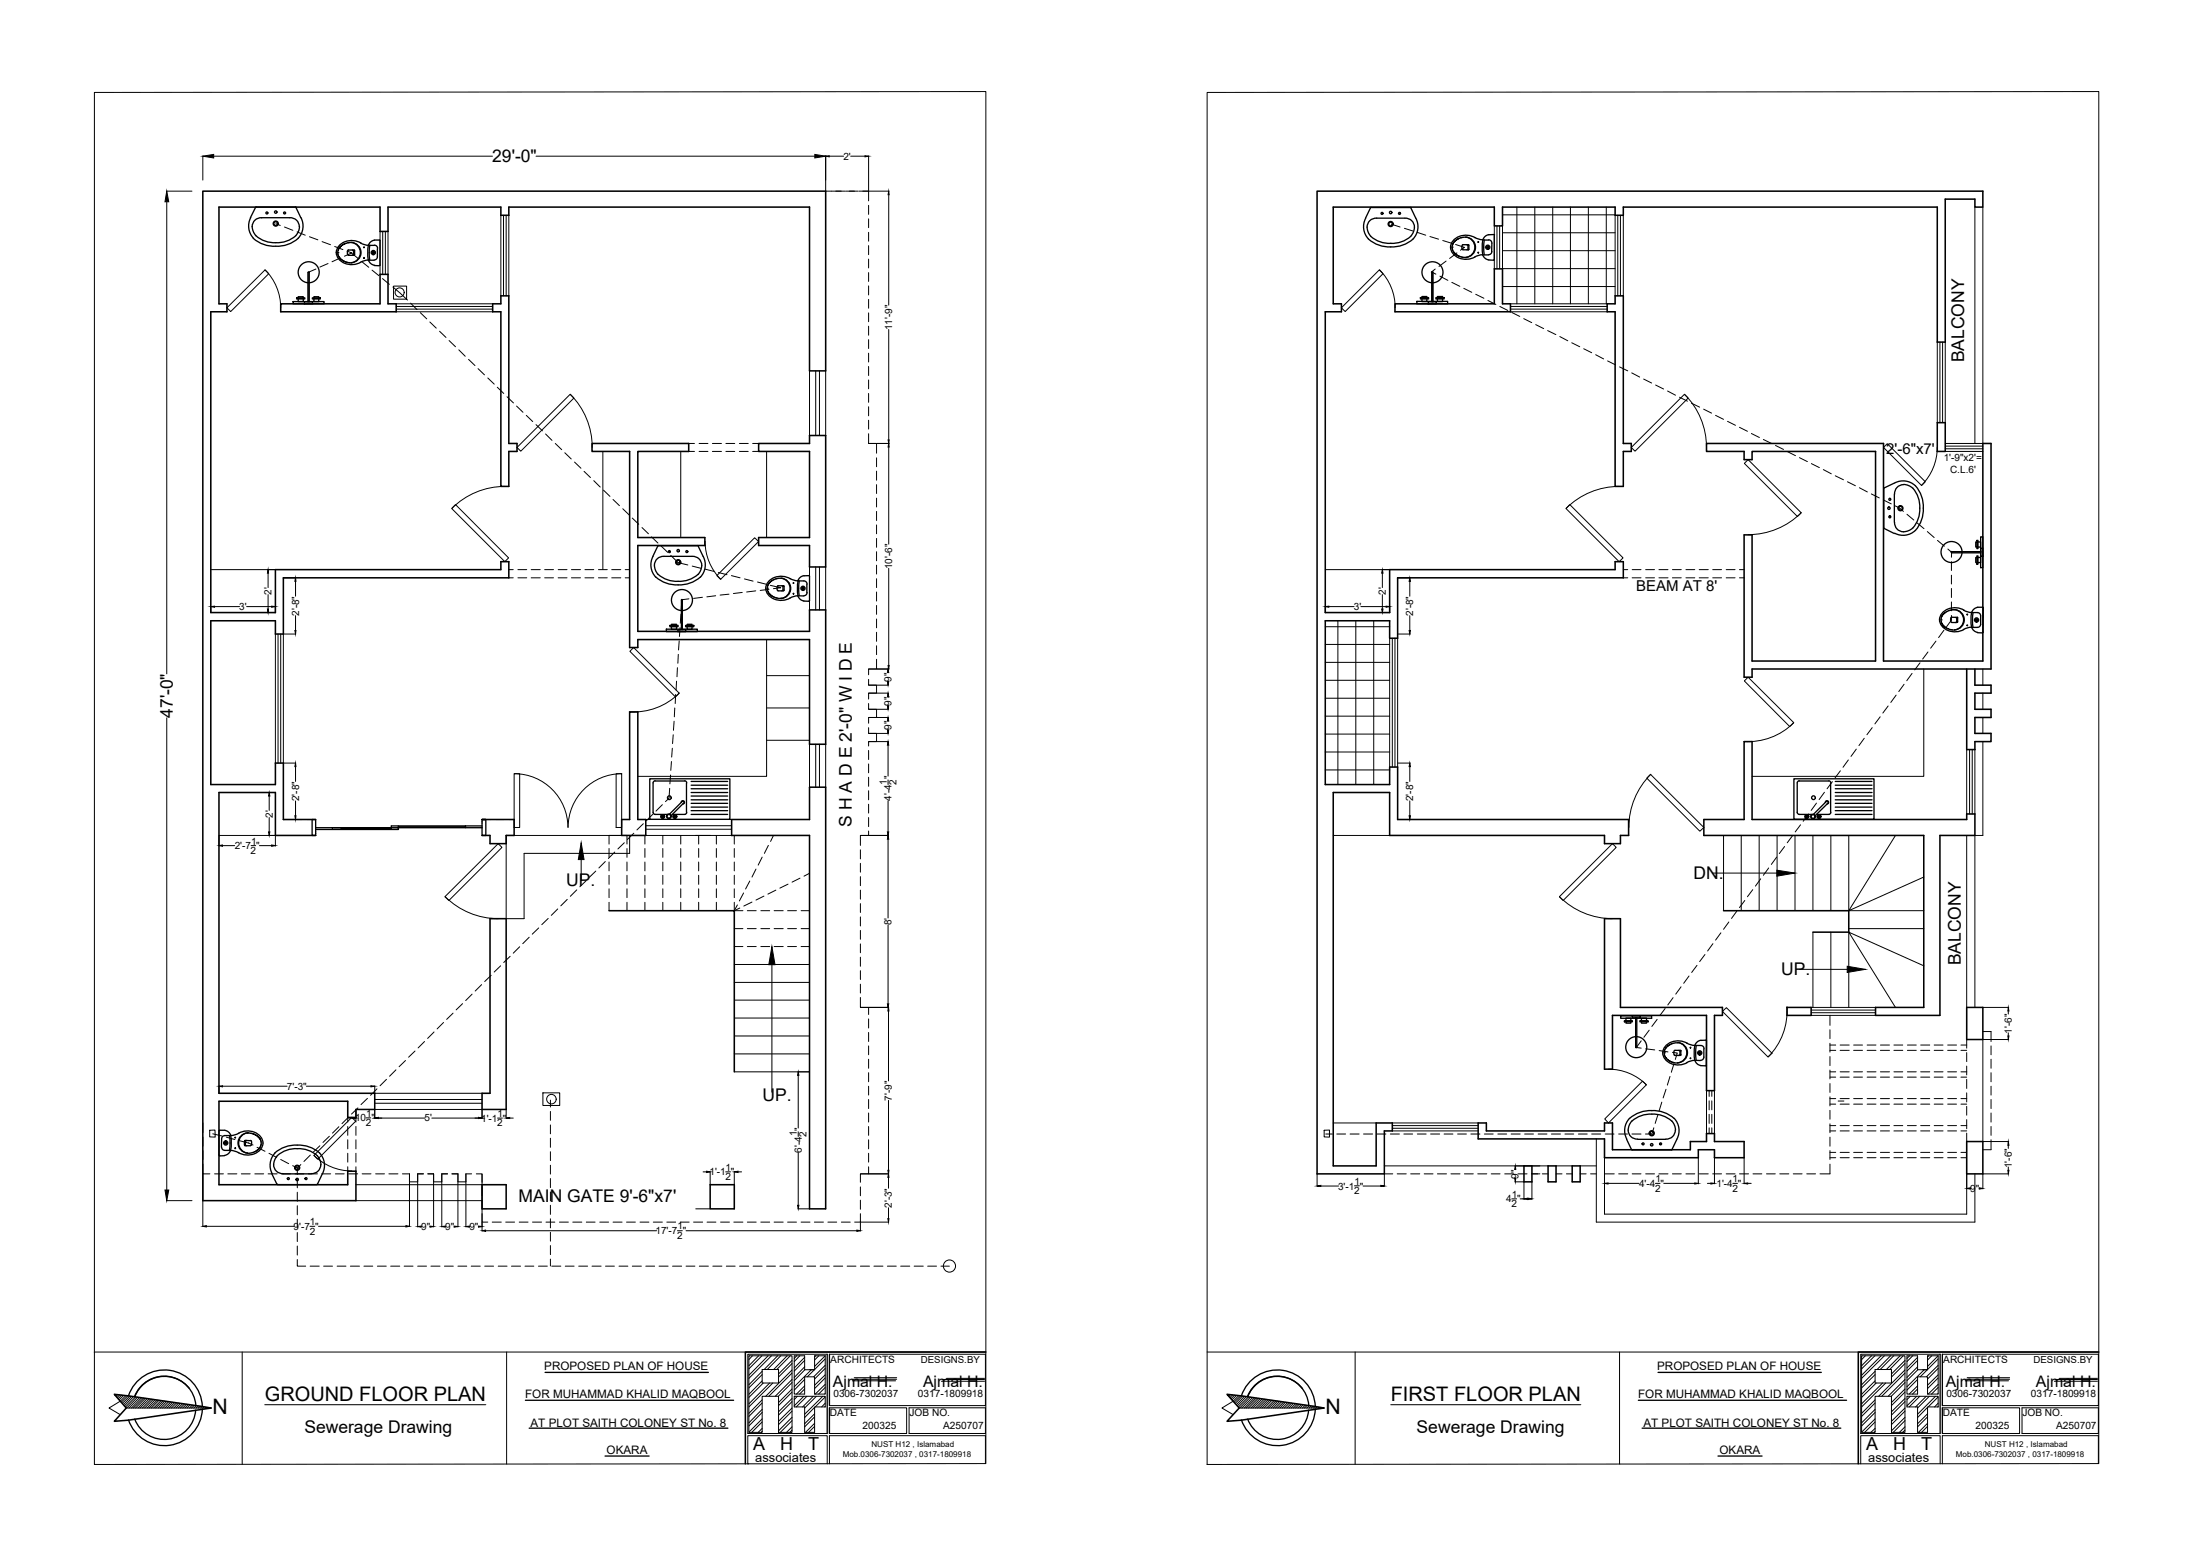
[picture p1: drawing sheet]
<svg xmlns="http://www.w3.org/2000/svg" width="420mm" height="297mm" viewBox="0 0 420 297" stroke-linecap="round" stroke-linejoin="round" font-family="sans-serif">
<defs><g id="words">
<g font-size="4.1">
<text x="40.7" y="270.5">N</text>
<text x="253.6" y="270.5">N</text>
</g>
<g font-size="3.8">
<text x="50.7" y="267.9">GROUND FLOOR PLAN</text>
<text x="266.1" y="267.9">FIRST FLOOR PLAN</text>
</g>
<g font-size="3.4">
<text x="144.1" y="277.3">A</text>
<text x="149.3" y="277.3">H</text>
<text x="154.6" y="277.3">T</text>
<text x="357.1" y="277.3">A</text>
<text x="362.2" y="277.3">H</text>
<text x="367.6" y="277.3">T</text>
</g>
<g font-size="3.3">
<text x="94.2" y="31.1">29'-0&quot;</text>
<text x="375.8" y="69.3" transform="rotate(-90 375.8 69.3)">BALCONY</text>
<text x="33.1" y="137.3" transform="rotate(-90 33.1 137.3)">47'-0&quot;</text>
<text x="163" y="158.1" transform="rotate(-90 163 158.1)">S H A D E 2'-0&quot; W I D E</text>
<text x="108.3" y="169.5">UP.</text>
<text x="324" y="168.1">DN.</text>
<text x="375.1" y="184.6" transform="rotate(-90 375.1 184.6)">BALCONY</text>
<text x="340.8" y="186.5">UP.</text>
<text x="145.9" y="210.6">UP.</text>
<text x="99.2" y="229.8">MAIN GATE 9'-6&quot;x7'</text>
<text x="58.2" y="274.1">Sewerage Drawing</text>
<text x="271" y="274.1">Sewerage Drawing</text>
</g>
<g font-size="3">
<text x="159.4" y="265.2">Ajmal H.</text>
<text x="176.6" y="265.2">Ajmal H.</text>
<text x="372.3" y="265.2">Ajmal H.</text>
<text x="389.5" y="265.2">Ajmal H.</text>
</g>
<g font-size="2.9">
<text x="360.9" y="86.8">2'-6&quot;x7'</text>
<text x="313" y="113.1">BEAM AT 8'</text>
</g>
<g font-size="2.5">
<text x="144.5" y="279.6">associates</text>
<text x="357.4" y="279.6">associates</text>
</g>
<g font-size="2.2">
<text x="104.1" y="262">PROPOSED PLAN OF HOUSE</text>
<text x="317.1" y="262">PROPOSED PLAN OF HOUSE</text>
<text x="100.5" y="267.4">FOR MUHAMMAD KHALID MAQBOOL</text>
<text x="313.4" y="267.4">FOR MUHAMMAD KHALID MAQBOOL</text>
<text x="101.5" y="272.9">AT PLOT SAITH COLONEY ST No. 8</text>
<text x="314.4" y="272.9">AT PLOT SAITH COLONEY ST No. 8</text>
<text x="116.1" y="278.1">OKARA</text>
<text x="329" y="278.1">OKARA</text>
</g>
<g font-size="1.9">
<text x="161.4" y="30.6">2'</text>
<text x="170.7" y="63.2" transform="rotate(-90 170.7 63.2)">11'-9&quot;</text>
<text x="371.9" y="88.2">1'-9&quot;x2'=</text>
<text x="373.1" y="90.5">C.L.6'</text>
<text x="52" y="113.8" transform="rotate(-90 52 113.8)">2'</text>
<text x="170.7" y="108.9" transform="rotate(-90 170.7 108.9)">10'-6&quot;</text>
<text x="265.2" y="113.8" transform="rotate(-90 265.2 113.8)">2'</text>
<text x="45.8" y="116.7">3'</text>
<text x="57.2" y="117.8" transform="rotate(-90 57.2 117.8)">2'-8&quot;</text>
<text x="259" y="116.7">3'</text>
<text x="270.4" y="117.8" transform="rotate(-90 270.4 117.8)">2'-8&quot;</text>
<text x="170.6" y="130.4" transform="rotate(-90 170.6 130.4)">9&quot;</text>
<text x="170.6" y="135" transform="rotate(-90 170.6 135)">9&quot;</text>
<text x="170.6" y="139.6" transform="rotate(-90 170.6 139.6)">9&quot;</text>
<text x="57.2" y="153.2" transform="rotate(-90 57.2 153.2)">2'-8&quot;</text>
<text x="169.7" y="150.1" transform="rotate(-90 169.7 150.1)">1</text>
<text x="170.6" y="153.2" transform="rotate(-90 170.6 153.2)">4'-4 &quot;</text>
<text x="171.5" y="150.1" transform="rotate(-90 171.5 150.1)">2</text>
<text x="270.4" y="153.2" transform="rotate(-90 270.4 153.2)">2'-8&quot;</text>
<text x="48" y="161.5">1</text>
<text x="52.2" y="156.4" transform="rotate(-90 52.2 156.4)">2'</text>
<text x="44.9" y="162.4">2'-7 &quot;</text>
<text x="47.9" y="163.4">2</text>
<text x="170.6" y="176.9" transform="rotate(-90 170.6 176.9)">8'</text>
<text x="384.9" y="197.7" transform="rotate(-90 384.9 197.7)">1'-6&quot;</text>
<text x="54.9" y="208.4">7'-3&quot;</text>
<text x="67.9" y="214.5">10 &quot;</text>
<text x="70" y="215.4">2</text>
<text x="70" y="213.6">1</text>
<text x="81.2" y="214.5">5'</text>
<text x="92.1" y="214.5">1'-1 &quot;</text>
<text x="95.2" y="215.4">2</text>
<text x="95.2" y="213.6">1</text>
<text x="170.6" y="210.5" transform="rotate(-90 170.6 210.5)">7'-9&quot;</text>
<text x="152.5" y="217.4" transform="rotate(-90 152.5 217.4)">1</text>
<text x="153.4" y="220.5" transform="rotate(-90 153.4 220.5)">6'-4 &quot;</text>
<text x="154.3" y="217.4" transform="rotate(-90 154.3 217.4)">2</text>
<text x="135.7" y="224.8">1'-1 &quot;</text>
<text x="138.8" y="225.7">2</text>
<text x="138.8" y="223.9">1</text>
<text x="256" y="227.5">3'-1 &quot;</text>
<text x="259.2" y="226.6">1</text>
<text x="290.6" y="225.4" transform="rotate(-90 290.6 225.4)">9&quot;</text>
<text x="313.6" y="227.1">4'-4 &quot;</text>
<text x="316.7" y="228">2</text>
<text x="316.7" y="226.1">1</text>
<text x="328.4" y="227.1">1'-4 &quot;</text>
<text x="331.5" y="228">2</text>
<text x="331.5" y="226.1">1</text>
<text x="377" y="228">9&quot;</text>
<text x="384.9" y="223.4" transform="rotate(-90 384.9 223.4)">1'-6&quot;</text>
<text x="170.6" y="231" transform="rotate(-90 170.6 231)">2'-3&quot;</text>
<text x="259.1" y="228.4">2</text>
<text x="288.2" y="230">4 &quot;</text>
<text x="289.2" y="230.9">2</text>
<text x="289.2" y="229.1">1</text>
<text x="56.2" y="235.2">9'-7 &quot;</text>
<text x="59.3" y="236.2">2</text>
<text x="59.3" y="234.3">1</text>
<text x="80.6" y="235.3">9&quot;</text>
<text x="85.2" y="235.3">9&quot;</text>
<text x="89.8" y="235.3">9&quot;</text>
<text x="125.4" y="236.1">17'-7 &quot;</text>
<text x="129.6" y="237">2</text>
<text x="129.6" y="235.1">1</text>
<text x="158.9" y="260.8">ARCHITECTS</text>
<text x="371.8" y="260.8">ARCHITECTS</text>
<text x="159.5" y="267.1">0306-7302037</text>
<text x="175.6" y="267.1">0317-1809918</text>
<text x="372.4" y="267.1">0306-7302037</text>
<text x="388.6" y="267.1">0317-1809918</text>
<text x="158.8" y="270.9">DATE</text>
<text x="165" y="273.3">200325</text>
<text x="174" y="270.9">JOB NO.</text>
<text x="180.5" y="273.4">A250707</text>
<text x="371.7" y="270.9">DATE</text>
<text x="378" y="273.3">200325</text>
<text x="387" y="270.9">JOB NO.</text>
<text x="393.4" y="273.4">A250707</text>
</g>
<g font-size="1.8">
<text x="176.2" y="260.7">DESIGNS.BY</text>
<text x="389.1" y="260.7">DESIGNS.BY</text>
</g>
<g font-size="1.5">
<text x="161.2" y="278.7">Mob.0306-7302037 , 0317-1809918</text>
<text x="166.7" y="276.8">NUST H12 , Islamabad</text>
<text x="374.2" y="278.7">Mob.0306-7302037 , 0317-1809918</text>
<text x="379.8" y="276.8">NUST H12 , Islamabad</text>
</g>
</g></defs>
<!-- layer: 0 -->
<g fill="none" stroke="#000" stroke-width=".19">
<path d="M18.1 17.7l170.5-.2v262.4l-170.5 .2zM231 17.7l170.6-.2v262.4l-170.6 .2zM31.9 36.6h4.8M31.9 38.6v90.3M38.8 29.8v4.6M40.9 29.9h53.3M102.6 29.9h53.3M158 29.8v6.7M158 36.6h3.7M158.7 29.9h2.7M161.8 36.6h2.4M162.8 29.9h2.7"/>
<path d="M164.4 36.6h1.8v1.8M165.1 36.6h5M166.2 29.8v6.7M166.2 39.3v1.7M170 37.2v21.2M290.2 39.6v18.5M293.7 39.6v18.5M297.1 39.6v18.5M300.5 39.6v18.5M303.9 39.6v18.5M307.3 39.6v18.5M377.9 39.6v45.2"/>
<path d="M379.4 39.6v45.2h-7.2M43.4 58.9l7.3-7.3 .7 .8-7.3 7.2zM50.7 51.6a10.3 10.3 0 0 1 3 7.3M72.7 44.3v8.2M73.2 44.3v8.2M73.7 44.3v8.2M74.2 44.3v8.2M75.8 59.6h18.5M75.8 58.1h18.5M75.8 59.1h18.5M75.8 58.6h18.5M95.8 41.2v15.4"/>
<path d="M96.3 41.2v15.4M96.8 41.2v15.4M97.4 41.2v15.4M166.2 41.9v1.6M166.2 44.4v1.7M166.2 47v1.7M166.2 49.6v1.7M166.2 52.1v1.7M166.2 54.7v1.7M166.2 57.3v1.7M166.2 59.8v1.7M263.9 51.6l.7 .8-7.2 7.2-.7-.7z"/>
<path d="M263.9 51.6a10.3 10.3 0 0 1 3 7.3M285.9 43.2v8.2M286.4 43.2v8.2M286.9 43.2v8.2M287.5 41.1h21.5M287.5 44.5h21.5M287.5 47.9h21.5M287.5 51.4h21.5M287.5 54.8h21.5M287.5 43.2v8.2M289 59.6h18.5M289 58.1h18.5"/>
<path d="M289 59.1h18.5M289 58.6h18.5M309 41.2v15.4M309.5 41.2v15.4M310 41.2v15.4M310.6 41.2v15.4M109.1 75.4l.7 .7-10.2 10.2-.7-.7zM109.1 75.4a14.4 14.4 0 0 1 4.2 10.2M154.9 70.9v12.4M156.1 70.9v12.4M156.8 70.9v12.4M158 70.9v12.4"/>
<path d="M166.2 62.4v1.7M166.2 65v1.7M166.2 67.5v1.7M166.2 70.1v1.7M166.2 72.7v1.7M166.2 75.3v1.6M166.2 77.8v1.7M170 63v21.1M322.3 75.4l.7 .7-10.2 10.2-.7-.7zM322.3 75.4a14.4 14.4 0 0 1 4.2 10.2M370.7 65.4v15.4M371.2 65.4v15.4"/>
<path d="M371.7 65.4v15.4M372.2 65.4v15.4M87.2 96.5l10.1 10.2-.7 .7-10.2-10.1zM96.6 93a14.4 14.4 0 0 0-10.2 4.2M115.3 86.3v22.7M130.2 86.3v16.5M131.8 84.8h1.1M131.8 86.3h1.1M133.8 84.8h1.7M133.8 86.3h1.7M136.3 84.8h1.7M136.3 86.3h1.7"/>
<path d="M138.9 84.8h1.7M138.9 86.3h1.7M141.5 84.8h1.7M141.5 86.3h1.7M144 84.8h1.1M144 86.3h1.1M146.7 86.3v16.5M166.2 83v1.8h1.5v1.9M166.2 84.8h3.9M166.2 80.4v1.7M167.7 87.6v1.7M167.7 90.1v1.7"/>
<path d="M167.7 92.7v1.7M167.7 95.3v1.7M167.7 97.8v1.8M170 85.5v18.6M300.3 96.5l10.2 10.2-.7 .7-10.2-10.1zM309.8 93a14.4 14.4 0 0 0-10.2 4.2M333.7 88.6l.8-.7 10.1 10.2-.7 .7zM344.6 98.1a14.4 14.4 0 0 1-10.1 4.2M360.4 85.6l.7-.7 7.3 7.2-.7 .8zM370.7 85.6a10.3 10.3 0 0 1-3.1 7.2M372.2 86.3h7.2M372.2 85.3h7.2"/>
<path d="M372.2 85.8h7.2M40.3 109h12.4M40.3 116v1.2M41 116h4.8M47.2 116h4.8M51.2 117.2h1.4M51.3 109.6v2.8M51.3 113.7v2.8M52.7 116v1.2M54.3 110.5h2.3M56.5 111.2v2.8M56.5 117.8v2.8"/>
<path d="M97.4 109h.8M97.4 110.5h.8M99.1 109h1.7M99.1 110.5h1.7M101.6 109h1.8M101.6 110.5h1.8M104.2 109h1.7M104.2 110.5h1.7M106.8 109h1.7M106.8 110.5h1.7M109.3 109h1.8M109.3 110.5h1.8"/>
<path d="M111.9 109h1.7M111.9 110.5h1.7M114.5 109h1.7M114.5 110.5h1.7M117 109h1.8M117 110.5h1.8M119.6 109h.9M119.6 110.5h.9M134.9 103.6a10.3 10.3 0 0 0 3 7.2M137.1 110.1l7.3-7.2 .7 .7-7.2 7.2zM154.9 108.4v8.3M156.1 108.4v8.3"/>
<path d="M156.8 108.4v8.3M158 108.4v8.3M167.7 100.4v1.7M167.7 103v1.7M167.7 105.5v1.8M167.7 108.1v1.7M167.7 110.7v1.7M167.7 113.2v1.8M167.7 115.8v1.7M167.7 118.4v1.7M170 108.7v18.6M253.6 109h12.3"/>
<path d="M253.6 119.9h12.3M253.6 116v1.2M254.2 116h4.9M256 118.7v31.4M259.4 118.7v31.4M260.4 116h4.8M262.8 118.7v31.4M264.5 109.6v2.8M264.5 113.7v2.8M265.9 116v1.2h-1.5M267.4 110.5h2.4M269.7 111.2v2.8"/>
<path d="M269.7 117.8v2.8M310.6 109h.8M310.6 110.5h.8M312.3 109h1.7M312.3 110.5h1.7M314.9 109h1.7M314.9 110.5h1.7M317.4 109h1.7M317.4 110.5h1.7M320 109h1.7M320 110.5h1.7M322.6 109h1.7"/>
<path d="M322.6 110.5h1.7M325.1 109h1.7M325.1 110.5h1.7M327.7 109h1.7M327.7 110.5h1.7M330.3 109h1.7M330.3 110.5h1.7M332.8 109h.9M332.8 110.5h.9M31.9 137.3v90.3M52.7 121.3v24.7M53.2 121.3v24.7"/>
<path d="M53.7 121.3v24.7M54.2 121.3v24.7M54.3 121.3h2.3M121.2 123.9l8.7 8.7-.7 .7-8.7-8.7zM130 132.6a12.3 12.3 0 0 1-9.6 3.5M146.7 122.3v26.2h-24.7M146.7 135.4h8.2M146.7 129.2h8.2M166.2 129.9v1.1h1.5v1.6h-1.5v1.1M166.2 134.6v1.1h1.5v1.5h-1.5v1.1M166.2 139.2v1.1h1.5v1.5h-1.5v.9M166.2 128h3.9"/>
<path d="M166.2 131h3.8M166.2 132.6h3.8M166.2 135.7h3.8M166.2 137.2h3.8M167.7 126.1v1.9h-1.5v1.1M167.7 120.9v1.8M167.7 123.5v1.7M169.9 133.3h.1M169.9 128.6v.1M169.9 130.3v.1M169.9 134.9v.1M169.9 137.9v.1"/>
<path d="M169.9 139.6h.1M253.6 123.3h12.3M253.6 126.7h12.3M253.6 130.1h12.3M253.6 133.5h12.3M253.6 137h12.3M265.9 122.1v24.6M266.4 122.1v24.6M266.9 122.1v24.6M267.4 122.1v24.6M267.4 121.3h2.4M333.7 130.2l.8-.7 8.7 8.7-.8 .8z"/>
<path d="M343.2 138.2a12.3 12.3 0 0 1-9.6 3.6M368.1 128v20.5h-32.9M379.4 128v3M379.4 132.6v3.1M379.4 137.2v3.1M41.9 159.8h10.8M41.9 159.8v2M51.5 151.6h1.1M51.5 152.3v2.7M51.5 156.4v2.7M52.7 159.8v2M54.3 146h2.3"/>
<path d="M54.9 156.7h-.7h3.6M56.5 146.6v2.9M56.5 153.2v2.8M58.7 156.7h1.7M92.2 159.8h.1M92.9 156.7h1.1M94.8 156.7h1.7M97.4 156.7h1M98.4 148h1v10.3h-1zM98.4 148a10.3 10.3 0 0 1 10.3 10.2 10.3 10.3 0 0 1 10.3-10.2M116.5 159.8v1.6M117.9 148h1v10.3h-1z"/>
<path d="M120.5 159.8v3.4h-20.2v12.5h-3.5v-15.9h23.2v1.6M123.4 159.8v1.6M123.6 159.8h16.4M123.6 156.7h16.4M123.6 158.6h16.4M123.6 157.9h16.4M126.8 159.8v1.6M130.2 159.8v1.6M133.7 159.8v1.6M137.1 159.8v1.6M140.5 159.8v1.6M146.7 141.6h8.2"/>
<path d="M148 159.8l-.6 1.1M154.9 142.4v8.2M156.1 142.4v8.2M156.8 142.4v8.2M158 142.4v8.2M164.7 159.8h5.3M166.2 158.9v.9h-1.6v1.9M166.2 143.5v1.8M166.2 146.1v1.7M166.2 148.7v1.7M166.2 151.2v1.8M166.2 153.8v1.7"/>
<path d="M166.2 156.4v1.7M166.2 140.3h3.8M166.2 141.8h3.8M169.9 142.5v5.9M169.9 149.2v.9M169.9 153.2v5.9M253.6 140.4h12.3M253.6 143.8h12.3M253.6 147.3h12.3M255.1 159.8h10.8M267.4 156.7h2.4M267.4 146h2.4"/>
<path d="M269.7 146.6v2.9M269.7 153.2v2.8M315.1 148.8l.7-.7 10.2 10.2-.8 .7zM315.9 148.1a14.4 14.4 0 0 0-4.3 10.1M329.8 159.8v14.4M333.1 159.8v14.4M336.6 159.8v14.4M340 159.8v14.4M343.4 159.8v14.4M346.9 159.8v14.4M350.3 159.8v14.4M353.7 159.8v14.4h14.4"/>
<path d="M362.7 159.8l-9 14.4 14.4-6.4M376.3 143.4v12.3M376.3 159.8v32.9M376.8 143.4v12.3M377.3 143.4v12.3M377.9 143.4v12.3M379.4 141.8v18h-1.5v32.9M42.6 161.7h2.3M48 161.7h.9M49.6 161.7h2.4M85.1 171.5l10.2-10.1 .7 .7-10.1 10.1zM85.2 171.5a14.4 14.4 0 0 0 10.1 4.2"/>
<path d="M111.2 164.4v4M116.5 162.3v1.7M116.5 164.9v1.7M116.5 167.4v1.7M116.5 170v1.7M116.5 172.6v1.6M120 162.3v1.7M120 164.9v1.7M120 167.4v1.7M120 170v1.7M120 172.6v1.6M123.4 162.3v1.7"/>
<path d="M123.4 164.9v1.7M123.4 167.4v1.7M123.4 170v1.7M123.4 172.6v1.6M126.8 162.3v1.7M126.8 164.9v1.7M126.8 167.4v1.7M126.8 170v1.7M126.8 172.6v1.6M130.2 162.3v1.7M130.2 164.9v1.7M130.2 167.4v1.7"/>
<path d="M130.2 170v1.7M130.2 172.6v1.6M133.7 162.3v1.7M133.7 164.9v1.7M133.7 167.4v1.7M133.7 170v1.7M133.7 172.6v1.6M137.1 162.3v1.7M137.1 164.9v1.7M137.1 167.4v1.7M137.1 170v1.7M137.1 172.6v1.6"/>
<path d="M140.5 162.3v1.7M140.5 164.9v1.7M140.5 167.4v1.7M140.5 170v1.7M140.5 172.6v1.6M140.5 174.2h1.6M140.5 177.6h1.6M141.1 173.1l-.6 1.1M141.5 173.7l-1 .5M142.3 170.8l-.8 1.5M143 174.2h1.7M143 177.6h1.7"/>
<path d="M143.5 168.5l-.9 1.5M143.9 172.5l-1.6 .8M144.6 166.2l-.7 1.6M145.6 174.2h1.7M145.6 177.6h1.7M145.8 163.9l-.7 1.6M146.2 171.4l-1.6 .8M147 161.7l-.8 1.5M148.1 174.2h1.7M148.1 177.6h1.7M148.4 170.3l-1.5 .7M150.7 174.2h1.7"/>
<path d="M150.7 177.6h1.7M150.8 169.1l-1.6 .8M153.1 168l-1.6 .7M153.3 174.2h1.6M153.3 177.6h1.6M154.9 167l-1.1 .6M164.6 162.5v1.8M164.6 165.1v1.7M164.6 167.7v1.7M164.6 170.3v1.7M164.6 172.8v1.7M164.6 175.4v1.7"/>
<path d="M164.6 178v1.6M169.9 160.5v15.1M169.9 176.9v15.1M298.4 171.5a14.4 14.4 0 0 0 10.1 4.2M308.5 161.4l.7 .7-10.1 10.1-.7-.7zM327.6 167h13.4M346.9 178.3v14.4M350.3 178.3v14.4M353.7 177.6h14.4M353.7 178.3v14.4M140.5 181h1.6M140.5 184.5h14.4"/>
<path d="M140.5 187.9h14.4M140.5 191.3h14.4M140.5 194.7h14.4M140.5 198.1h14.4M143 181h1.7M145.6 181h1.7M147.7 183.4v25.5M148.1 181h1.7M150.7 181h1.7M153.3 181h1.6M164.6 190.8v1.9h1.6v1.3M164.6 180.5v1.7"/>
<path d="M164.6 183.1v1.7M164.6 185.7v1.7M164.6 188.2v1.7M164.7 192.7h5.3M166.2 194.9v1.7M166.2 197.5v1.7M170 193.4v13.3M329.6 193.4l.7-.7 8.7 8.8-.7 .7zM341.9 192.6a12.3 12.3 0 0 1-3.6 9.6M344.3 185.4h10.2M346.5 194.2h12.3M346.5 193.7h12.3"/>
<path d="M346.5 192.7h12.3M346.5 193.2h12.3M350.1 194.2v1.9M350.1 197v1.7M350.1 199.5v1.7M350.1 199.9h1.1M352.1 199.9h1.7M354.7 199.9h1.6M357.2 199.9h1.7M359.8 199.9h1.7M362.4 199.9h1.7M364.9 199.9h1.7"/>
<path d="M367.5 199.9h1.7M368.1 184.7l-14.4-6.4 9 14.4M370.1 199.9h1.7M372.6 199.9h1.7M375.2 199.9h1.1M376.3 198.8v1.7M379.4 197.3h1.5v1.9M379.4 198.8v19.5M379.4 192.7h4.9M379.4 198.8h4.9M384.2 193.4v.6M384.2 197.6v.5"/>
<path d="M38.8 214.8v1.8M38.8 217.5v1.7M41.9 207.7v1.4M42.6 207.8h12.3M58.6 207.8h12.4M66.5 213.7v.9M66.5 215.5v1.7M66.5 218v1.7M66.7 213.9h.7M67.3 213.7l.8 .7-7.3 7.3-.7-.7zM68.1 212.2v2.4M68.1 215.5v1.7"/>
<path d="M68.1 218v1.7M70 213.8h.9M71.7 213.9v-1.7h20.5v1.7M71.7 211h20.5M71.7 207.7v1.4h20.5M71.7 210.3h20.5M72.4 213.9h8.9M82.6 213.9h9M95.2 213.9h.9M96.8 212.2v1.7M97.5 213.9h.7M140.5 201.6h14.4"/>
<path d="M140.5 205h14.4M152.7 205.7v10.1M152.7 216.5v.9M166.2 200.1v1.6M166.2 202.6v1.7M166.2 205.2v1.7M166.2 207.8v1.7M166.2 210.3v1.7M166.2 212.9v1.7M166.2 215.5v1.7M166.2 218v1.7M170 210.5v13.3"/>
<path d="M255.1 214.8h8.2M266.4 216.3h16.4M266.4 215.8h16.4M266.4 214.8h16.4M266.4 215.3h16.4M305.4 217.8v16h72.5v-9.3M307 214l7.3-7.2 .7 .7-7.3 7.3zM307.8 204.5a10.3 10.3 0 0 1 7.2 3M326.5 208.6v8.2M327 208.6v1.1M327 210.6v1.7M327 213.1v1.8"/>
<path d="M327 215.7v1.1M327.5 208.6v1.1M327.5 210.6v1.7M327.5 213.1v1.8M327.5 215.7v1.1M328 208.6v8.2M350.1 205h1.1M350.1 202.1v1.7M350.1 204.7v1.7M350.1 207.2v1.7M350.1 209.8v1.7M350.1 212.4v1.7"/>
<path d="M350.1 215v1.6M350.1 217.5v1.7M350.1 216.3h1.1M350.1 215.3h1.1M350.1 211.2h1.1M350.1 210.1h1.1M350.1 206h1.1M350.1 200.9h1.1M351.7 210.6h1.1M352.1 205h1.7M352.1 216.3h1.7M352.1 215.3h1.7"/>
<path d="M352.1 211.2h1.7M352.1 210.1h1.7M352.1 206h1.7M352.1 200.9h1.7M354.7 205h1.6M354.7 216.3h1.6M354.7 215.3h1.6M354.7 211.2h1.6M354.7 210.1h1.6M354.7 206h1.6M354.7 200.9h1.6M357.2 205h1.7"/>
<path d="M357.2 216.3h1.7M357.2 215.3h1.7M357.2 211.2h1.7M357.2 210.1h1.7M357.2 206h1.7M357.2 200.9h1.7M359.8 205h1.7M359.8 216.3h1.7M359.8 215.3h1.7M359.8 211.2h1.7M359.8 210.1h1.7M359.8 206h1.7"/>
<path d="M359.8 200.9h1.7M362.4 205h1.7M362.4 216.3h1.7M362.4 215.3h1.7M362.4 211.2h1.7M362.4 210.1h1.7M362.4 206h1.7M362.4 200.9h1.7M364.9 205h1.7M364.9 216.3h1.7M364.9 215.3h1.7M364.9 211.2h1.7"/>
<path d="M364.9 210.1h1.7M364.9 206h1.7M364.9 200.9h1.7M367.5 205h1.7M367.5 216.3h1.7M367.5 215.3h1.7M367.5 211.2h1.7M367.5 210.1h1.7M367.5 206h1.7M367.5 200.9h1.7M370.1 205h1.7M370.1 216.3h1.7"/>
<path d="M370.1 215.3h1.7M370.1 211.2h1.7M370.1 210.1h1.7M370.1 206h1.7M370.1 200.9h1.7M372.6 205h1.7M372.6 216.3h1.7M372.6 215.3h1.7M372.6 211.2h1.7M372.6 210.1h1.7M372.6 206h1.7M372.6 200.9h1.7"/>
<path d="M375.2 205h1.1M375.2 216.3h1.1M375.2 215.3h1.1M375.2 211.2h1.1M375.2 210.1h1.1M375.2 206h1.1M375.2 200.9h1.1M376.3 201.3v1.8M376.3 203.9v1.7M376.3 206.4v1.8M376.3 209v1.8M376.3 211.6v1.7"/>
<path d="M376.3 214.2v1.7M376.3 216.7v1.6M379.4 218.3h4.9M380.9 200.1v1.6M380.9 202.6v1.7M380.9 205.2v1.7M380.9 207.8v1.7M380.9 210.3v1.7M380.9 212.9v1.7M380.9 215.5v1.7M380.9 218v1.9h-1.5M384.2 219.1v.6"/>
<path d="M31.9 229.6h4.8M38.8 222.7v1.8h1.4M38.8 220.1v1.7M38.8 224.6v10M39.5 234.6h16.7M41 224.5h1.7M43.6 224.5h1.7M46.2 224.5h1.7M48.8 224.5h1.6M51.3 224.5h1.7M53.9 224.5h1.7M56.5 224.5h1.7"/>
<path d="M59 224.5h1.7M59.3 234.6h.9M60.1 221a10.3 10.3 0 0 0 7.2 3M60.9 234.6h16.8M61.6 224.5h1.7M64.2 224.5h1.7M66.5 220.6v1.7M66.5 223.2v.8M66.7 224.5h1.7M68.1 229.6h24.1M68.1 226.6h24.1M68.1 220.6v1.7"/>
<path d="M68.1 223.2v.8M69.3 224.5h1.7M71.9 224.5h1.7M74.4 224.5h1.7M77 224.5h1.3v10.1M78.3 226h1.6M80.6 234.6h.1M81 224.5h-1.1v10.2M81.9 224.5h1.1v10.2M82.2 234.6h.1M83 226h1.5M85.2 234.6h.1"/>
<path d="M85.6 224.5h-1.1v10.2M86.5 224.5h1.1v10.2M86.9 234.6h.1M87.6 226h1.5M89.8 234.6h.1M90.2 224.5h-1.1v10.2M91.1 224.5h1.1v1.6M91.5 234.6h.1M92.2 232.1v1.7h1.1M92.2 224.6v10.8M92.9 235.4h32.7M94.2 233.8h1.7"/>
<path d="M96.8 233.8h1.7M99.3 233.8h1.7M101.9 233.8h1.7M104.5 233.8h1.7M107 233.8h1.7M109.6 233.8h1.7M112.2 233.8h1.7M114.8 233.8h1.6M117.3 233.8h1.7M119.9 233.8h1.7M122.5 233.8h1.6M125 233.8h1.7"/>
<path d="M127.6 233.8h1.7M129.6 235.4h.9M130.2 233.8h1.7M131.3 235.4h32.6M132.7 233.8h1.7M133.1 231.2h2.8M134.5 224.1h.7M135.3 233.8h1.7M135.9 224.1v2.5M137.9 233.8h1.7M138.8 224.1h1M140.4 233.8h1.7"/>
<path d="M140.5 224.1v2.5M141.2 224.1h.7M143 233.8h1.7M145.6 233.8h1.7M148.1 233.8h1.7M150.7 233.8h1.7M152.7 231.2h2.2M152.7 220.5v10M153.3 233.8h1.7M155.8 233.8h1.8M158.4 233.8h1.7M161 233.8h1.7"/>
<path d="M164.6 232.1v1.7h-1.1M164.6 227v1.7M164.6 229.6v1.7M164.6 233.8v1.6M164.7 224.5h5.3M164.7 233.8h5.3M166.2 223.2v1.3h-1.6v1.6M166.2 220.6v1.7M170 225.2v2.1M170 231v2.1M252 224.6v2.3M252.7 226.9h3.4"/>
<path d="M259.2 226.8h.9M260.8 226.9h3.4M264.9 224.5h1.6M264.9 223h31.3M264.9 224.6v2.3M267.3 224.5h1.8M269.9 224.5h1.7M272.5 224.5h1.7M275 224.5h1.8M277.6 224.5h1.7M280.2 224.5h1.7M282.7 224.5h1.8"/>
<path d="M285.3 224.5h1.7M287.9 224.5h1.7M289.2 229.3h1M289.8 226h1.7M289.9 223.7h.1M289.9 225.3v.1M290.4 224.5h1.8M290.9 229.3h.7M291.6 226.1v3.3M292.3 229.3h.1M293 224.5h1.6M293.1 226.1v3.3"/>
<path d="M295.1 224.5h1.1M297.7 224.5h1.2M297.7 223h3.1M299.7 224.5h1.1M302.3 224.5h1.2M302.3 223h3.1M304.3 224.5h1.1M307 224.5h1.8M307 221.4v10.8h69.3v-7.7M307.7 226.3h5.9M309.7 224.5h1.7M312.3 224.5h1.7"/>
<path d="M314.9 224.5h1.7M316.7 226.3h.9M317.4 224.5h1.7M318.3 226.3h6M320 224.5h1.7M322.6 224.5h1.7M324.9 221.5v4.9M325.1 224.5h1.7M326.7 226.3h.6M327.7 224.5h1.7M328 221.5v4.9M330.3 224.5h1.7"/>
<path d="M331.5 226.3h.9M332.8 224.5h1.7M333.7 221.5v4.9M334.4 226.3h.7M335.4 224.5h1.7M338 224.5h1.7M340.5 224.5h1.8M343.1 224.5h1.7M345.7 224.5h1.7M350.1 220.1v1.7M350.1 222.7v1.8h-1.9M350.1 221.4h1.1"/>
<path d="M350.1 220.4h1.1M352.1 221.4h1.7M352.1 220.4h1.7M354.7 221.4h1.6M354.7 220.4h1.6M357.2 221.4h1.7M357.2 220.4h1.7M359.8 221.4h1.7M359.8 220.4h1.7M362.4 221.4h1.7M362.4 220.4h1.7M364.9 221.4h1.7"/>
<path d="M364.9 220.4h1.7M367.5 221.4h1.7M367.5 220.4h1.7M370.1 221.4h1.7M370.1 220.4h1.7M372.6 221.4h1.7M372.6 220.4h1.7M375.2 221.4h1.1M375.2 220.4h1.1M377 227.3h.1M378.7 227.3h.1M379.4 224.6v2.8"/>
<path d="M379.4 224.5h4.9M384.2 223.2v.6M18 258.6h170.6M46.3 258.6v21.5M96.9 258.6v21.4M143.3 259.3h8.2v14.7h-2.5v-6.9h-3.2v6.9h-2.5zM143.4 259.3l-.1 .1M144 259.3l-.7 .7M145.1 259.3l-1.8 1.9M145.8 259.3l-2.5 2.5M147 259.3l-3.7 3.7M147.6 259.3l-4.3 4.3"/>
<path d="M148.8 259.3l-2.6 2.6M149.4 259.3l-2.6 2.6M150.6 259.3l-2.6 2.6M151.2 259.3l-2.6 2.6M152.4 259.3l-.4 .5M153 259.3l-1 1.1M154 259.6l-2 2M156.1 259.3l-.2 .2M156.7 259.3l-.8 .8M157.9 259.3v7.3h-2v-3.3h-1.9v3.3h-2v-7.3h2v2.7M157.9 259.3h-2v2.7h-1M157.9 259.3l-2 2.1"/>
<path d="M157.9 259.9l-2 2M158.3 259h-15.2v15.2h15.2M158.7 259h29.8v9.8h-29.8M231 258.6h170.5M259.3 258.6v21.5M309.9 258.6v21.4M356.2 259.3h8.3v14.7h-2.6v-6.9h-3.1v6.9h-2.6zM356.3 259.3l-.1 .1M356.9 259.3l-.7 .7M358.1 259.3l-1.9 1.9M358.7 259.3l-2.5 2.5M359.9 259.3l-3.7 3.7"/>
<path d="M360.5 259.3l-4.3 4.3M361.7 259.3l-2.6 2.6M362.3 259.3l-2.6 2.6M363.5 259.3l-2.6 2.6M364.1 259.3l-2.5 2.6M365.4 259.3l-.5 .5M366 259.3l-1.1 1.1M366.9 259.6l-2 2M369 259.3l-.2 .2M369.6 259.3l-.8 .8M370.8 259.3v7.3h-2v-3.3h-1.9v3.3h-2v-7.3h2v2.7h1.9M370.8 259.3h-2v2.7h-.9"/>
<path d="M370.8 259.3l-2 2.1M370.8 259.9l-2 2M371.2 259h-15.2v15.2M371.6 259h29.9v9.8h-29.9M22.1 266.7l-.1 .2M22.5 266.8l-.3 .3M22.9 266.8l-.5 .5M23.3 266.9l-.7 .6M23.7 266.9l-.9 .8M24.1 266.9l-1.1 1.1-2.1 1.3 2.1 1.3M24.2 269.3h16.2M24.5 267l-1.3 1.2"/>
<path d="M24.8 267l-1.4 1.4M25.2 267.1l-1.6 1.6M25.6 267.1l-1.8 1.8M25.9 267.2l-1.9 1.9M26.3 267.2l-2.1 2.1M26.7 267.3l-2 2M27.1 267.4l-2 1.9M27.5 267.4l-2 1.9M27.8 267.4l-1.9 1.9M28.2 267.5l-1.8 1.8M28.6 267.6l-1.8 1.7M28.9 267.6l-1.7 1.7"/>
<path d="M29.3 267.7l-1.6 1.6M29.7 267.7l-1.6 1.6M30.1 267.8l-1.6 1.5M30.4 267.8l-1.5 1.5M30.8 267.9l-1.4 1.4M31.2 268l-1.4 1.3M31.5 268l-1.2 1.3M31.9 268l-1.2 1.3M32.3 268.1l-1.2 1.2M32.7 268.2l-1.2 1.1M33 268.2l-1.1 1.1M33.4 268.3l-1 1"/>
<path d="M33.8 268.3l-1 1M34.1 268.4l-.8 .9M34.5 268.4l-.8 .9M34.9 268.5l-.8 .8M35.3 268.5l-.8 .8M35.7 268.6l-.7 .7M36 268.7l-.6 .6M36.4 268.7l-.6 .6M36.8 268.8l-.5 .5M37.2 268.8l-.6 .5M37.5 268.9l-.4 .4M37.9 268.9l-.4 .4"/>
<path d="M38.3 269l-.3 .3M38.6 269l-.2 .3M39 269.1l-.2 .2M39.4 269.1l-.1 .2M39.8 269.2l-.1 .1M40.2 269.3h-.1M50.7 268.7h42.2M143.1 280v-5.4h15.2v5.4M143.1 280h.1M145.8 261.9h3.2v2.6h-3.2zM145.8 262.3l-2.5 2.6M145.8 264.1l-2.5 2.6"/>
<path d="M145.8 267.7l-2.5 2.6M145.8 269.6l-2.5 2.5M145.8 271.4l-2.5 2.5M145.8 273.2l-.7 .8M145.8 262.9l-2.5 2.6M145.8 268.3l-2.5 2.6M145.8 270.2l-2.5 2.5M145.8 272l-2 2M145.8 273.8l-.1 .2M146 264.5l-2.7 2.8M147.3 264.5l-4 4M147.9 264.5l-4.6 4.6"/>
<path d="M151.5 260.2l-2.5 2.6M151.5 262l-5 5.1M151.5 263.8l-3.2 3.3M151.5 265.7l-2.5 2.6M151.5 267.5l-2.5 2.5M151.5 269.3l-2.5 2.6M151.5 271.1l-2.5 2.6M151.5 272.9l-1 1.1M151.5 260.8l-2.5 2.6M151.5 262.6l-4.4 4.5M151.5 264.4l-2.6 2.7M151.5 266.3l-2.5 2.5"/>
<path d="M151.5 268.1l-2.5 2.6M151.5 269.9l-2.5 2.6M151.5 271.7l-2.2 2.3M151.5 273.5l-.4 .5M152 267.1h.1M152 267.1h5.9v2h-2v4.9h-1.9v-4.9h-2zM152.6 267.1l-.6 .6M153.8 267.1l-1.8 1.8M154 261.4l-2 2.1M154 265.1l-1.6 1.5M154 260.2l-2 2M154 262h1.8l-1.3 1.3"/>
<path d="M154 263.8l-2 2.1M154 265.7l-1 .9M154 262l-2 2.1M154.4 267.1l-2.1 2M155.2 262l-3.2 3.2M155.6 267.1l-2 2M155.9 270.4l-1.9 1.9M155.9 272.2l-1.8 1.8M155.9 269.2l-1.9 1.9M155.9 271l-1.9 1.9M155.9 272.8l-1.2 1.2M156.2 267.1l-2.2 2.2"/>
<path d="M157.4 267.1l-3.4 3.4M157.9 261.1l-2.2 2.2M157.9 263l-2 2M157.9 264.8l-1.9 1.8M157.9 266.6h-.1M157.9 268.4l-.7 .7M157.9 261.7l-2 2.1M157.9 263.6l-2 2M157.9 265.4l-1.3 1.2M157.9 267.2l-1.9 1.9M157.9 269l-.1 .1M158.7 269.3h14.8v4.9h-14.8"/>
<path d="M163.1 264.1h8.3M163.3 263.8h8.3M163.4 263.5h8.2M173.9 269.3h14.6v4.9h-14.6zM180.1 264.2h8.3M180.4 263.8h8M181.1 263.6h7.3M188.5 279.9v-5.3h-29.8v5.4M235.1 266.7l-.2 .2M235.4 266.8l-.3 .3M235.8 266.8l-.5 .5M236.2 266.9l-.7 .6"/>
<path d="M236.6 266.9l-.9 .8M237 266.9l-1 1.1-2.2 1.3 2.2 1.3M237.1 269.3h16.3M237.4 267l-1.3 1.2M237.7 267l-1.4 1.4M238.1 267.1l-1.6 1.6M238.5 267.1l-1.7 1.8M238.9 267.2l-1.9 1.9M239.3 267.2l-2.1 2.1M239.6 267.3l-2 2M240 267.4l-1.9 1.9M240.4 267.4l-2 1.9"/>
<path d="M240.7 267.4l-1.8 1.9M241.1 267.5l-1.8 1.8M241.5 267.6l-1.8 1.7M241.9 267.6l-1.7 1.7M242.3 267.7l-1.7 1.6M242.6 267.7l-1.6 1.6M243 267.8l-1.5 1.5M243.4 267.8l-1.5 1.5M243.7 267.9l-1.4 1.4M244.1 268l-1.4 1.3M244.5 268l-1.3 1.3M244.8 268l-1.2 1.3"/>
<path d="M245.2 268.1l-1.2 1.2M245.6 268.2l-1.1 1.1M245.9 268.2l-1 1.1M246.3 268.3l-1 1M246.7 268.3l-1 1M247.1 268.4l-.9 .9M247.5 268.4l-.9 .9M247.8 268.5l-.8 .8M248.2 268.5l-.7 .8M248.6 268.6l-.7 .7M248.9 268.7l-.6 .6M249.3 268.7l-.6 .6"/>
<path d="M249.7 268.8l-.5 .5M250.1 268.8l-.5 .5M250.5 268.9l-.5 .4M250.9 268.9l-.4 .4M251.2 269l-.3 .3M251.6 269l-.3 .3M252 269.1l-.3 .2M252.3 269.1l-.1 .2M252.7 269.2l-.1 .1M253.1 269.3h-.1M266.1 268.7h36.4M356 280v-5.4h15.2v5.4"/>
<path d="M356 274.2h15.2M358.8 261.9h3.1v2.6h-3.1zM358.8 262.3l-2.6 2.6M358.8 264.1l-2.6 2.6M358.8 267.7l-2.6 2.6M358.8 269.6l-2.6 2.5M358.8 271.4l-2.6 2.5M358.8 273.2l-.8 .8M358.8 262.9l-2.6 2.6M358.8 268.3l-2.6 2.6M358.8 270.2l-2.6 2.5M358.8 272l-2 2"/>
<path d="M358.8 273.8l-.2 .2M359 264.5l-2.8 2.8M360.2 264.5l-4 4M360.8 264.5l-4.6 4.6M364.5 260.2l-2.6 2.6M364.5 262l-5.1 5.1M364.5 263.8l-3.2 3.3M364.5 265.7l-2.6 2.6M364.5 267.5l-2.6 2.5M364.5 269.3l-2.6 2.6M364.5 271.1l-2.6 2.6M364.5 272.9l-1.1 1.1"/>
<path d="M364.5 260.8l-2.6 2.6M364.5 262.6l-4.5 4.5M364.5 264.4l-2.6 2.7M364.5 266.3l-2.6 2.5M364.5 268.1l-2.6 2.6M364.5 269.9l-2.6 2.6M364.5 271.7l-2.3 2.3M364.5 273.5l-.5 .5M364.9 267.1h5.9v2h-2v4.9h-1.9v-4.9h-2zM364.9 267.1h.1M365.5 267.1l-.6 .6M366.7 267.1l-1.8 1.8"/>
<path d="M366.9 261.4l-2 2.1M366.9 265.1l-1.6 1.5M366.9 260.2l-2 2M366.9 263.8l-2 2.1M366.9 265.7l-1 .9M366.9 262l-2 2.1M367.3 267.1l-2 2M368.2 262l-3.3 3.2M368.5 267.1l-2 2M368.8 262l-1.4 1.3M368.8 270.4l-1.9 1.9M368.8 272.2l-1.7 1.8"/>
<path d="M368.8 269.2l-1.9 1.9M368.8 271l-1.9 1.9M368.8 272.8l-1.1 1.2M369.1 267.1l-2.2 2.2M370.3 267.1l-3.4 3.4M370.8 261.1l-2.2 2.2M370.8 263l-2 2M370.8 264.8l-1.9 1.8M370.8 266.6h-.1M370.8 268.4l-.7 .7M370.8 261.7l-2 2.1M370.8 263.6l-2 2"/>
<path d="M370.8 265.4l-1.2 1.2M370.8 267.2l-1.9 1.9M370.8 269l-.1 .1M371.6 269.3h14.8v4.9h-14.8M376 264.1h8.3M376.2 263.8h8.3M376.4 263.5h8.1M386.9 269.3h14.6v4.9h-14.6zM393.1 264.2h8.2M393.3 263.8h8M394 263.6h7.3M401.5 279.9v-5.3h-29.9v5.4"/>
</g>
<g fill="#000" stroke="#000" stroke-width=".19">
<path d="M31.9 36.6l.4 2h-.7zM38.8 29.9l2.1-.4v.7zM155.9 29.5l2.1 .4-2.1 .3zM158 29.9l.7-.1v.2zM165.5 29.8l.7 .1-.7 .1zM170 36.6l.1 .6h-.2zM169.9 84.1h.2l-.1 .7zM170 84.8l.1 .7h-.2zM40.3 116l.7-.1v.2zM51.2 116.5h.2l-.1 .7zM51.3 109l.1 .6h-.2zM52 115.9l.7 .1-.7 .1z"/>
<path d="M56.5 110.5l.1 .7h-.2zM253.6 116l.6-.1v.2zM264.4 116.5h.2l-.1 .7zM264.5 109l.1 .6h-.2zM265.2 115.9l.7 .1-.7 .1zM269.7 110.5l.2 .7h-.3zM56.4 120.6h.2l-.1 .7zM169.8 130.4h.2l-.1 .6zM169.9 128l.1 .6h-.2zM169.9 132.6l.1 .7h-.2zM169.8 135h.2l-.1 .7zM169.9 137.2l.1 .7h-.2z"/>
<path d="M169.8 139.6h.2l-.1 .7zM169.9 127.3h.2l-.1 .7zM269.6 120.6h.3l-.2 .7zM51.4 159.1h.2l-.1 .7zM51.5 151.6l.1 .7h-.2zM56.5 146l.1 .6h-.2zM56.4 156h.2l-.1 .7zM169.9 141.8l.1 .7h-.2zM169.8 159.1h.2l-.1 .7zM269.7 146l.2 .6h-.3zM269.6 156h.3l-.2 .7zM41.9 161.7l.7-.1v.3z"/>
<path d="M52 161.6l.7 .1-.7 .2zM111.2 161.2l.5 3.2h-1.1zM169.9 159.8l.1 .7h-.2zM340 166.4l3.4 .6-3.4 .6zM147.7 181l.6 3.5h-1.2zM169.8 192h.2l-.1 .7zM170 192.7l.1 .7h-.2zM353.4 184.8l3.5 .6-3.5 .6zM384.2 192.7l.2 .7h-.2zM384.2 198.1h.2l-.2 .7zM41.9 207.8l.7-.1v.2zM67.4 213.7l.7 .2h-.7z"/>
<path d="M71 207.7l.7 .1-.7 .1zM71.7 213.9l.7-.2v.2zM91.6 213.7l.6 .2h-.6zM96.8 213.9l.7-.2v.2zM152.7 205l.2 .7h-.3zM384.2 218.3l.2 .8h-.2zM31.6 227.6h.7l-.4 2zM38.8 234.6l.7-.2v.3zM77.7 234.4l.6 .2-.6 .1zM79.9 234.6l.7-.1v.2zM82.3 234.5l.7 .1-.7 .1zM84.5 234.6l.7-.1v.2z"/>
<path d="M86.9 234.5l.7 .1-.7 .1zM89.1 234.6l.7-.1v.2zM91.6 234.5l.6 .1-.6 .1zM92.2 235.4l.7-.1v.2zM135.2 224l.7 .1-.7 .2zM140.5 224.1l.7-.1v.3zM152.6 230.5h.3l-.2 .7zM163.9 235.3l.7 .1-.7 .1zM169.9 223.8h.2l-.1 .7zM170 224.5l.1 .7h-.2zM169.9 233.1h.2l-.1 .7zM252 226.9l.7-.2v.2z"/>
<path d="M264.2 226.7l.7 .2h-.7zM289.8 225.4h.2l-.1 .6zM289.9 223l.1 .7h-.2zM291.6 229.3l.7-.1v.2zM292.4 229.2l.7 .1-.7 .1zM307 226.3h.7v.2zM324.3 226.3h.6l-.6 .2zM327.3 226.3h.7l-.7 .2zM333.7 226.3h.7v.2zM376.3 227.3l.7-.1v.2zM378.7 227.2l.7 .1-.7 .1zM384.2 223.8h.2l-.2 .7z"/>
</g>
<g fill="none" stroke="#000" stroke-width=".3">
<path d="M252 36.6h127.4v3h-1.5v-1.5h-5.7v27.3h-1.5v-25.8h-60.1v1.6h-1.6v-1.6h-21.5v3.6h-1.6v-3.6h-30.8v18.5h1.6v1.5h-3.1v57.6h12.3v-8.2h43.1v-1.6h1.6v3.1h-43.2v11.6h-1.5v-3.4h-12.3v31.4h12.3v-3.4h1.5v10h44.2v3.1h-1.6v1.6h-3v-1.6h-41.1v-8.2h-10.8v71.4h8.2v-8.2h3.1v1.5h-1.5v8.2h-12.9zM53.7 58.1h19v-5.6h1.5v5.6h1.6v1.5h-22.1zM94.3 58.1h1.5v-1.5h1.6v28.2h1.5v1.5h-1.5v6.7h-1.6v-33.4h-1.5zM266.9 58.1h19v-6.7h1.6v6.7h1.5v1.5h-22.1zM309 56.6h1.6v28.2h1.5v1.5h-1.5v6.7h-1.6v-33.4h-1.5v-1.5h1.5zM113.3 84.8h18.5v1.5h-9.8v16.5h12.9v1.5h-12.9v16.5h32.9v-4.1h3.1v25.7h-3.1v-20.1h-32.9v1.6h-1.5v-37.6h-7.2zM145.1 84.8h9.8v-1.5h3.1v25.1h-3.1v-4.1h-9.8v-1.5h9.8v-16.5h-9.8zM326.5 84.8h33.9v41.6h19v-41.6h1.5v43.2h-45.7v1.5h-1.5v-27.2h1.5v24.1h23.6v-40.1h-23.6v1.6h-1.5v-1.6h-7.2zM370.7 80.8h1.5v5.5h-1.5zM120.5 136.2h1.5v20.5h1.6v3.1h-4.7v-3.1h1.6zM376.3 128v15.4h1.6v-1.6h3v-1.5h-3v-3.1h3v-1.5h-3v-3.1h3v-1.6h-3v-3M60.4 156.7h-6.2v-10.7h-1.5v4.1h-12.4v-31.4h12.4v2.6h1.5v-10.8h43.2v-3.1h-1.6v1.6h-43.1v8.2h-12.4v-57.6h3.1v-1.5h-1.5v-18.5h30.8v4.7h1.5v-4.7h21.6v1.6h1.6v-1.6h57.5v31.3h3.1v-34.3h-119.2v193h29.3v-5.6h-1.6v2.6h-24.6v-16h24.6v3.1h1.6v-1.5h3.6v-3.1h-29.8v-57.5h10.8v8.2h7.7"/>
<path d="M92.2 156.7h6.2v3.1h-1.6v1.6h-3v-1.6h-1.6M140 156.7h14.9v-6.1h3.1v80.6h-3.1v-71.4h-14.9zM333.7 141.8h1.5v14.9h41.1v-1h1.6v4.1h-6.7v34.4h-12.4v-1.5h9.3v-32.9h-42.1v-3.1h7.7zM93.8 175.7h3v36.5h-4.6v-3.1h1.6zM116.5 174.2h24v30.8M307 175.7h3v17h19.6v1.5h-1.6v14.4h-1.5v-14.4h-18v10.3h-1.5zM329.8 174.2h23.9v4.1h-6.8M341.9 192.7h4.6v1.5h-4.6zM376.3 192.7h3.1v6.1h-3.1zM282.8 214.8h1.6v1.5h22.6v-1.5h1.5v5.1h14.9v-1.6h3.1v-1.5h1.5v1.5h5.7v3.1h-5.7v-1.5h-3.1v1.5h-17.9v-3.6h-24.2zM376.3 218.3h3.1v6.2h-3.1zM92.2 226.6h4.6v4.6h-4.6z"/>
<path d="M135.9 226.6h4.6v4.6h-4.6zM291.6 223h1.5v3h-1.5zM296.2 223h1.5v3h-1.5zM300.8 223h1.5v3h-1.5zM188.6 258.6h-46v21.4M401.6 258.6h-46.1v21.4M21.9 266.7l18.5 2.6-15.9 2.3-2.6 .3 2.3-2.6zM234.8 266.7l18.6 2.6-15.9 2.3-2.7 .3 2.3-2.6z"/>
</g>
<g fill="none" stroke="#000" stroke-width=".25">
<path d="M59.7 156.7h.7v3.1h-.7zM60.4 158.3h14.5M63.6 158.3v.4h-3.2M65.3 158.5h9.6v.2h-11.3M65.3 158.5v.2M74.9 158.3h1.3v.4h-1.3M74.9 158.3v.2M76.2 158h-1.3v.3h-9.6v.2M76.2 158.1h12.9v.2h-12.9zM89.1 158h-12.9v.1M89.1 158.3h3.2M89.1 158h3.1"/>
<path d="M89.1 158v.1M92.2 156.7h.7v3.1h-.7zM158.3 259v15.2M158.7 259v9.8M371.2 259v15.2M371.6 259v9.8M24.6 267a7.3 7.3 0 0 1 7.9-4.9 7.3 7.3 0 0 1 6.2 6.9M25.7 267.1a6.1 6.1 0 0 1 6.6-3.8 6.1 6.1 0 0 1 5.2 5.5M36.2 265.6a6.1 6.1 0 0 0-10.4 1.6M37.4 269.7a6 6 0 0 1-5.1 5.6 6 6 0 0 1-6.5-3.9M38.7 269.5a7.3 7.3 0 0 1-6.2 6.9 7.3 7.3 0 0 1-7.9-4.8M100.5 267.8h39.9"/>
<path d="M101.2 273.2h38.1M104.3 262.5h31.2M115.8 278.5h8.4M158.7 269.3v4.9M237.5 267a7.3 7.3 0 0 1 7.9-4.9 7.3 7.3 0 0 1 6.3 6.9M238.7 267.1a6.1 6.1 0 0 1 6.5-3.8 6.1 6.1 0 0 1 5.2 5.5M249.2 265.6a6.1 6.1 0 0 0-10.5 1.6M250.4 269.7a6 6 0 0 1-5.2 5.6 6 6 0 0 1-6.5-3.9M251.7 269.5a7.3 7.3 0 0 1-6.3 6.9 7.3 7.3 0 0 1-7.9-4.8M313.5 267.8h39.8M314.2 273.2h38M317.2 262.5h31.3"/>
<path d="M328.7 278.5h8.4M371.6 269.3v4.9"/>
</g>
<!-- layer: cut2 -->
<path d="M63.9 158.3h1.4M92.2 156.7h.7" fill="none" stroke="#000" stroke-width=".25"/>
<!-- layer: toilet -->
<g fill="none" stroke="#000" stroke-width=".25">
<path d="M48.9 39.7l-1 1.9M49 39.6h7.5M49 39.6l-.1 .1M56.5 39.6l.2 .1M56.6 39.7l1 1.9M262.2 39.8l-.9 1.9M262.3 39.7h7.5M262.3 39.7h-.1M269.8 39.7h.2M269.9 39.8l1 1.9M48 41.6a3.4 3.4 0 0 0 .5 4M49 45.1a6.1 6.1 0 0 0 7.6 0"/>
<path d="M50 41.6h5.4a1.71 1.71 0 0 1 1.9 1.8M50.1 41.6a1.84 1.84 0 0 0-1.8 1.2 1.84 1.84 0 0 0 .4 2l.3 .3M57.3 43.3l-.1 .8-.6 1M57.6 41.6a3.5 3.5 0 0 1-2.2 5 6.9 6.9 0 0 1-6.9-1M64.6 48.3l.1-.6 .6-.7 .7-.4 .8-.2a1.92 1.92 0 0 1 2.3 1.7 1.92 1.92 0 0 1-1.9 2.1M64.6 48.3h.1M66.5 47.9v.8M66.6 48.7l.1 .1M66.6 47.9h1.2v.8l-.1 .1M66.7 48.8h1M67.2 46.4a1.97 1.97 0 0 1 1.7 2.2 1.97 1.97 0 0 1-2.3 1.6l-.7-.2-.7-.4-.4-.6-.2-.7M67.4 47.8l.2 .1h.2"/>
<path d="M67.6 47.9v.8M67.8 48.8l-.2-.1-.2 .1M69 46.5l.7 .3 .8 .1M69.1 46.5a3.2 3.2 0 0 0-4.7 1.4 2.62 2.62 0 0 0 3.1 2.7l1-.2 1.2-.5 .8-.2a1.39 1.39 0 0 0 1.1 1M70.5 46.9h1.1M70.5 49.8h1.1M70.8 46.9l-.2 1.4 .1 1.4M71.6 50.8h.9M71.6 46.9a.61 .61 0 0 1 .6 .6M72.2 47.6v1.5a.61 .61 0 0 1-.6 .6M72.7 46v-.1a1.74 1.74 0 0 0-2.3 1.9l.1 1.9M72.7 46v4.7l-.1 .1"/>
<path d="M261.3 41.7a3.4 3.4 0 0 0 .5 4M261.6 43.5a2.96 2.96 0 0 0 2.2 2.6 5.8 5.8 0 0 0 6.3-1.2l.4-.7 .1-.7M261.8 45.7a6.8 6.8 0 0 0 8.6 0M268.8 41.7h-5.4a1.71 1.71 0 0 0-1.8 1.7M268.8 41.7a1.71 1.71 0 0 1 1.8 1.7M270.9 41.7a3.4 3.4 0 0 1-.5 4M277.8 47.3l.3 .9 .4 .4 .6 .4 1.3 .3M277.8 47.3h.1M279.8 46.9v.8M279.8 47.7h.1M279.8 46.9l1.1-.1 .1 .1v.8l-1.1 .1M280.4 49.3h.1"/>
<path d="M280.4 45.4h-.7l-.9 .4-.7 .6-.3 .9M280.5 45.3a1.97 1.97 0 0 1 1.7 2 1.97 1.97 0 0 1-1.8 1.9M280.5 45.4a1.93 1.93 0 0 1 1.8 1.9 1.93 1.93 0 0 1-1.9 1.9M280.7 47.8h.3M280.7 46.8l.2 .1 .1-.1M280.9 46.9v.8M282.2 45.4l.7 .3 .8 .2-.1 1.9a1.59 1.59 0 0 0 1.2 1.9M282.2 45.5a3.2 3.2 0 0 0-4.6 1.3 2.62 2.62 0 0 0 3.1 2.8l1-.2 1.2-.6 .8-.1M283.7 45.9h1.1M283.7 48.8h1.1M284 45.9l-.1 1.4 .1 1.4M284.8 45.9a.61 .61 0 0 1 .6 .6v1.6"/>
<path d="M284.8 49.7l1 .1M284.9 44.9a1.42 1.42 0 0 0-1.2 .9M285.4 48.1a.61 .61 0 0 1-.6 .6M285.8 44.9h-1M285.8 44.9l.1 .1M285.9 49.6l-.1 .1M285.9 45v4.6M360.4 93.5v7.5M362.4 92.4l-2 1M362.4 94.5v5.4M362.5 99.9a1.86 1.86 0 0 0 1.1 1.7 1.86 1.86 0 0 0 2.1-.4l.3-.2M362.5 92.4a3.4 3.4 0 0 1 4 .5"/>
<path d="M364.2 92.7a1.71 1.71 0 0 0-1.7 1.8M364.2 92.7a2.96 2.96 0 0 1 2.7 2.2 6.2 6.2 0 0 1-.9 6.1M366.5 92.9a6.8 6.8 0 0 1 0 8.6M124.9 106.4a3.4 3.4 0 0 0 .6 4M125.5 110.4a6 6 0 0 0 4.2 1.5M125.8 104.5l-.9 1.9M126 104.4h7.5M126 104.3l-.1 .1M132.4 106.4h-5.4a1.86 1.86 0 0 0-1.7 1.2 1.86 1.86 0 0 0 .4 2 5.9 5.9 0 0 0 8.1 0 1.86 1.86 0 0 0 .4-2 1.86 1.86 0 0 0-1.8-1.2M133.5 104.3l.1 .1M133.6 104.5l.9 1.9M134 110.4a6 6 0 0 1-4.3 1.5"/>
<path d="M134.5 106.4a3.4 3.4 0 0 1-.5 4M146.8 112.5l.2 .8 .5 .6 1 .5 .9 .1M146.8 112.5h.1M148.8 112.1v.9M148.8 112.9l.1 .1M148.9 112l1.1 .1v.8l-.1 .1M148.9 113h1M148.9 112l-.1 .1M149.4 114.5h.1M149.4 110.6l-.9 .1-1 .5-.5 .6-.2 .7M149.4 110.6a1.93 1.93 0 0 1 1.9 1.9 1.93 1.93 0 0 1-1.9 2 1.94 1.94 0 0 0 1.8-2 1.94 1.94 0 0 0-1.8-1.9zM149.6 112l.2 .2 .2-.1"/>
<path d="M149.8 112.2v.7M150 113l-.2-.1-.2 .1M151.1 110.6l.8 .4 .8 .1-.1 1.4 .1 1.4-.8 .2a4 4 0 0 1-4.2 .3 2.07 2.07 0 0 1-1.2-2.2 2.07 2.07 0 0 1 1.7-1.7 3.5 3.5 0 0 1 3 .2M152.6 111.1h1.2M152.6 113.9l1.2 .1M152.7 114a1.42 1.42 0 0 0 1.1 .9M152.9 111.1l-.1 1.4 .1 1.4M153.8 115h1M153.8 111.1a.61 .61 0 0 1 .6 .6M153.8 110.1a1.42 1.42 0 0 0-1.1 1M154.4 111.7v1.7M154.4 113.3a.61 .61 0 0 1-.6 .6"/>
<path d="M154.8 110.1h-1M154.8 110.1l.1 .1v4.7M154.9 114.9l-.1 .1M360.4 100.9l2 1.2M366.5 101.5a3.4 3.4 0 0 1-4 .5M371.4 118.6l.1-.6 .5-.8 1-.5h.6a1.92 1.92 0 0 1 2.2 1.7 1.92 1.92 0 0 1-1.8 2.1M371.4 118.6l.1 .6 .6 .7 1 .5 .9 .1M371.4 118.6h.1M373.3 118.1v.9M373.3 119h.1M373.4 119.1h1M374 116.6a1.97 1.97 0 0 1 1.7 1.9 1.97 1.97 0 0 1-1.7 2"/>
<path d="M374.2 118.1h.4M374.4 118.2v.7M374.4 118.1l.2 .1M374.5 118.1h-1.2M374.5 119l-.1-.1-.2 .2M374.6 118.9l-.2 .1M374.6 118.2v.7M375.7 116.7l.3 .2a5.4 5.4 0 0 0 2.6 .3l.4 .6M375.8 116.7a3.2 3.2 0 0 0-4.7 1.4 2.62 2.62 0 0 0 3.2 2.7l1.4-.4M377.2 120a1.42 1.42 0 0 0 1.2 1M377.5 117.2l-.1 1.4 .1 1.4M378.4 116.1l1.1 .2"/>
<path d="M378.4 116.2a1.64 1.64 0 0 0-1.3 1.9l.1 1.9-.8 .1-.7 .3M379 117.8v1.6a.61 .61 0 0 1-.7 .6M379.5 116.3l-.1 4.6-.1 .1M377.2 120h1.1M378.4 121l.9 .1M321 199.5l-1.1 .1-.8 .4-.5 .6-.2 .8M321 199.4a1.93 1.93 0 0 1 1.9 2 1.93 1.93 0 0 1-1.9 1.9 1.94 1.94 0 0 0 1.7-1.9 1.94 1.94 0 0 0-1.7-2zM322.7 199.5l.8 .3 .8 .2M322.8 199.6a3.2 3.2 0 0 0-4.6 1.3 2.62 2.62 0 0 0 3.1 2.8l1.5-.5M324.3 200h1.1a.61 .61 0 0 1 .6 .6M324.3 200l-.2 1.4 .2 1.4M324.5 200l-.1 1.4 .1 1.4"/>
<path d="M326.4 199a1.7 1.7 0 0 0-2.1 .9M326.4 199l.1 .1v4.6M41.9 216.3v4.7M41.9 216.3l.1-.1a1.72 1.72 0 0 1 2.2 1M42.4 219.4a.61 .61 0 0 0 .6 .6h1.1M43.9 217.2l.1 1.4-.1 1.4M44.1 217.2h-1.1a.61 .61 0 0 0-.6 .6v1.6M44.1 217.2l.2 1.4-.2 1.4M45.7 216.8a3.2 3.2 0 0 1 4.6 1.4 2.63 2.63 0 0 1-3.2 2.7l-1.5-.5M45.7 216.7l-.7 .4-.8 .1M46.1 217.3l.8-.5 .5-.1a1.94 1.94 0 0 0-1.7 1.9 1.94 1.94 0 0 0 1.7 1.9 1.93 1.93 0 0 1-1.7-1.2 1.93 1.93 0 0 1 .4-2zM46.8 218.3v.7"/>
<path d="M46.8 219.1l.1-.1 .2 .1M46.8 219l.1 .1M46.9 218.1l1 .1M46.9 219.1h1M46.9 218.1l-.1 .1M47 218.3l-.1 .7M47.2 218.1l-.2 .2-.2-.1M47.4 216.7h.1M47.4 216.7l1.2 .2 .7 .4 .6 .7 .1 .9-.3 .6-.5 .6-.8 .4-1 .1M47.9 218.1l.1 .1M48 219l-.1 .1M48.1 218.2v.9"/>
<path d="M56.8 219a6 6 0 0 0-4.2 1.5M56.9 219a5.6 5.6 0 0 1 4.6 2 3.4 3.4 0 0 1 .2 3.5M311.2 217.9l1.1 2h7.5M311.8 213.9a3.4 3.4 0 0 0-.6 4M312.2 214.4a6.1 6.1 0 0 1 7.7 0M312.2 214.4a2.02 2.02 0 0 0 .4 3.4l.7 .1M313.3 217.9h5.4M316 212.4a6 6 0 0 1 4.3 1.5M316.1 212.4a6 6 0 0 0-4.3 1.5M318.4 201.4l.2 .8 .5 .6 1 .4 .9 .1M318.4 201.4h.1M319.9 214.4l.5 1 .2 .7"/>
<path d="M319.9 219.9h-.1M320.3 213.9a3.4 3.4 0 0 1 .5 4M320.3 201v.8M320.4 201.8h.1M320.4 200.9h1.1l.1 .1M320.5 200.9l-.1 .1M320.5 216.2a1.71 1.71 0 0 1-1.8 1.7M320.8 217.9l-.9 2M321.2 200.9l.2 .1 .2-.1M321.4 201v.7M321.6 201.8l-.2-.1-.2 .2M321.6 201v.7"/>
<path d="M321.6 201.7l-1.2 .2M324.2 202.8l-.8 .1-.7 .4M324.3 202.8h1.1M324.3 202.8a1.42 1.42 0 0 0 1.1 1M325.4 203.8l.9 .1M326 202.2a.61 .61 0 0 1-.6 .6M326 200.6v1.6M326.5 203.7l-.1 .1M41.9 220.9l.2 .1M43 221.1h-1M44.1 220a1.42 1.42 0 0 1-1.1 1M44.1 220l.8 .2 .8 .3"/>
<path d="M52 224.5l1 2M52.4 222.8a1.71 1.71 0 0 0 1.8 1.7M52.4 222.8a2.96 2.96 0 0 1 2.2-2.7 5.8 5.8 0 0 1 6.3 1.3l.4 .6 .1 .8M52.6 220.6a3.4 3.4 0 0 0-.5 3.9M53 226.5l.1 .1M53.1 226.6h7.5M54.1 224.5h5.4M60.8 226.5l-.2 .1M61.4 222.8a1.71 1.71 0 0 1-1.8 1.7M61.7 224.5l-1 2"/>
<circle cx="51.1" cy="40.7" r=".19"/>
<circle cx="52.8" cy="42.8" r=".49"/>
<circle cx="52.8" cy="42.8" r=".36"/>
<circle cx="52.8" cy="40.6" r=".23"/>
<circle cx="54.4" cy="40.7" r=".19"/>
<circle cx="69.6" cy="49.3" r=".06"/>
<circle cx="69.6" cy="47.3" r=".06"/>
<circle cx="71.4" cy="48.3" r=".23"/>
<circle cx="71.4" cy="48.3" r=".06"/>
<circle cx="71.4" cy="48.3" r=".4"/>
<circle cx="264.4" cy="40.8" r=".19"/>
<circle cx="266.1" cy="42.8" r=".49"/>
<circle cx="266.1" cy="42.8" r=".36"/>
<circle cx="266.1" cy="40.6" r=".23"/>
<circle cx="267.8" cy="40.8" r=".19"/>
<circle cx="282.8" cy="46.3" r=".06"/>
<circle cx="282.8" cy="48.3" r=".06"/>
<circle cx="284.7" cy="47.3" r=".23"/>
<circle cx="284.7" cy="47.3" r=".06"/>
<circle cx="284.7" cy="47.3" r=".4"/>
<circle cx="361.4" cy="97.2" r=".23"/>
<circle cx="361.6" cy="98.9" r=".19"/>
<circle cx="361.6" cy="95.5" r=".19"/>
<circle cx="363.6" cy="97.2" r=".49"/>
<circle cx="363.6" cy="97.2" r=".36"/>
<circle cx="128.1" cy="105.5" r=".19"/>
<circle cx="129.8" cy="107.5" r=".49"/>
<circle cx="129.8" cy="107.5" r=".36"/>
<circle cx="129.8" cy="105.3" r=".23"/>
<circle cx="131.4" cy="105.5" r=".19"/>
<circle cx="151.8" cy="113.5" r=".06"/>
<circle cx="151.8" cy="111.5" r=".06"/>
<circle cx="153.6" cy="112.5" r=".23"/>
<circle cx="153.6" cy="112.5" r=".06"/>
<circle cx="153.6" cy="112.5" r=".4"/>
<circle cx="376.4" cy="117.5" r=".06"/>
<circle cx="376.4" cy="119.6" r=".06"/>
<circle cx="378.2" cy="118.6" r=".23"/>
<circle cx="378.2" cy="118.6" r=".06"/>
<circle cx="378.2" cy="118.6" r=".4"/>
<circle cx="43.2" cy="218.6" r=".4"/>
<circle cx="43.2" cy="218.6" r=".06"/>
<circle cx="43.2" cy="218.6" r=".23"/>
<circle cx="45" cy="217.6" r=".06"/>
<circle cx="45" cy="219.6" r=".06"/>
<circle cx="314.4" cy="218.8" r=".19"/>
<circle cx="316" cy="219" r=".23"/>
<circle cx="316" cy="216.8" r=".36"/>
<circle cx="316" cy="216.8" r=".49"/>
<circle cx="317.7" cy="218.8" r=".19"/>
<circle cx="323.4" cy="202.4" r=".06"/>
<circle cx="323.4" cy="200.4" r=".06"/>
<circle cx="325.2" cy="201.4" r=".23"/>
<circle cx="325.2" cy="201.4" r=".06"/>
<circle cx="325.2" cy="201.4" r=".4"/>
<circle cx="55.2" cy="225.4" r=".19"/>
<circle cx="56.9" cy="225.6" r=".23"/>
<circle cx="56.9" cy="223.4" r=".36"/>
<circle cx="56.9" cy="223.4" r=".49"/>
<circle cx="58.6" cy="225.4" r=".19"/>
</g>
<!-- layer: freecads.com -->
<g fill="none" stroke="#000" stroke-width=".25">
<path d="M56.1 57.7h5.9v.4h-5.9zM56.8 57h1.5v.2h-1.5zM57.1 57.2v.5h.9v-.5M57.1 57v-.2h.9v.2M58.2 57.7h1.6v.4h-1.6zM58.9 52.1v5.6M59 52.1h.2M59 54.1a2.01 2.01 0 0 1-1.7-3.1 2.01 2.01 0 0 1 3.5 0 2.01 2.01 0 0 1-1.6 3.1M59.1 52.1v5.6M59.8 57h1.5v.2h-1.5zM60.1 57.2v.5h.9v-.5M60.1 57v-.2h.9v.2"/>
<path d="M271.1 57.6h5.9v.5h-5.9zM271.8 56.9h1.5v.3h-1.5zM272.1 57.2v.5h.9v-.5M272.1 56.9v-.2h.9v.2M273.2 57.7h1.6v.4h-1.6zM273.9 52.1v5.6M274 52.1h.2M274 54.1a2.01 2.01 0 0 1-1.7-3.1 2.01 2.01 0 0 1 3.5 0 2.01 2.01 0 0 1-1.6 3.1M274.1 52.1v5.6M274.7 56.9h1.6v.3h-1.6zM275 57.2v.5h1v-.5M275 56.9v-.2h1v.2"/>
<path d="M128.2 119.6h1.5v.3h-1.5zM128.5 119.9v.5h.9v-.5M128.5 119.6v-.2h.9v.2M130.4 114.8v5.6M130.4 114.8h.2M130.4 116.8a2.01 2.01 0 0 1-1.6-3.1 2.01 2.01 0 0 1 3.4 0 2.01 2.01 0 0 1-1.6 3.1M130.5 114.8v5.6M131.2 119.6h1.5v.3h-1.5zM131.5 119.9v.5h.9v-.5M131.5 119.6v-.2h.9v.2M373.4 105.5h5.6M373.4 105.7h5.6"/>
<path d="M373.4 105.5v.2M375.4 105.5a2.01 2.01 0 0 0-3-1.6 2.01 2.01 0 0 0 0 3.4 2.01 2.01 0 0 0 3-1.6M378.2 106.6h-.2v1h.2M378.2 106.3h.2v1.6h-.2zM378.2 103.7h-.2v.9h.2M378.2 103.4h.2v1.5h-.2zM378.4 106.6h.6v1h-.6M378.4 103.7h.6v.9h-.6M379 102.7h.4v5.9h-.4zM379 104.8h.4v1.6h-.4zM127.5 120.3h5.9v.5h-5.9zM129.7 120.4h1.5v.4h-1.5z"/>
<path d="M124.3 149h15.3v7.7h-15.3zM125 155.4v.2l.4 .2M125.3 155.8h2.4M125.3 149.4h5.7M125.4 149.3l-.4 .2v.2v5.7M126.5 156.2h.6M126.8 155.9v.6M128.8 156.2h.6M129.1 155.9v.6M130.3 153.5a.32 .32 0 0 1 .3-.4 .32 .32 0 0 1 .4 .4 .32 .32 0 0 1-.4 .3M130.4 153.4l-2.3 2.3M130.4 153.4l.4-.1v.4"/>
<path d="M130.7 153.7l-2.3 2.3M131 149.3l.2 .1 .2 .3M131.3 149.8v5.6M131.4 155.4l-.2 .3-.2 .1h-2.4M132.2 155.8h7M132.2 155.1h7M132.2 154.4h7M132.2 153.7h7M132.2 153h7M132.2 152.3h7M132.2 149.5h7M132.2 150.2h7"/>
<path d="M132.2 150.9h7M132.2 151.6h7M343.2 149h15.3v7.7h-15.3zM343.9 155.4v.2l.4 .2h2.4M344.2 149.4h5.7M344.3 149.3l-.4 .2v.2v5.7M345.4 156.2h.6M345.7 155.9v.6M347.7 156.2h.6M348 155.9v.6M349.2 153.5a.32 .32 0 0 1 .3-.4 .32 .32 0 0 1 .4 .4 .32 .32 0 0 1-.4 .3M349.3 153.4l-2.3 2.3"/>
<path d="M349.3 153.4l.4-.1 .1 .3-2.5 2.4M349.9 149.3l.3 .2 .1 .2v5.7M350.3 155.4l-.1 .2-.3 .2h-2.4M351.1 155.8h7.1M351.1 155.1h7.1M351.1 154.4h7.1M351.1 153.7h7.1M351.1 153h7.1M351.1 152.3h7.1M351.1 149.5h7.1M351.1 150.2h7.1M351.1 150.9h7.1"/>
<path d="M351.1 151.6h7.1M310.1 194.3h5.9v.5h-5.9zM310.8 195.2h1.5v.2h-1.5zM311.1 195.2v-.5h.9v.5M311.1 195.4v.3h.9v-.3M312.3 194.3h1.5v.4h-1.5zM313 194.7v5.6l.1 .1 .1-.1v-5.6M313 198.3a2.01 2.01 0 0 0-1.7 3 2.01 2.01 0 0 0 3.5 0 2.01 2.01 0 0 0-1.6-3M313.8 195.2h1.5v.2h-1.5zM314.1 195.2v-.5h.9v.5M314.1 195.4v.3h.9v-.3"/>
<circle cx="126.8" cy="156.2" r=".36"/>
<circle cx="126.8" cy="156.2" r=".32"/>
<circle cx="128" cy="156.1" r=".44"/>
<circle cx="128" cy="156.1" r=".36"/>
<circle cx="128.1" cy="152.6" r=".36"/>
<circle cx="129.1" cy="156.2" r=".36"/>
<circle cx="129.1" cy="156.2" r=".32"/>
<circle cx="345.7" cy="156.2" r=".36"/>
<circle cx="345.7" cy="156.2" r=".32"/>
<circle cx="346.9" cy="156.2" r=".44"/>
<circle cx="346.9" cy="156.2" r=".36"/>
<circle cx="347" cy="152.6" r=".36"/>
<circle cx="348" cy="156.2" r=".36"/>
<circle cx="348" cy="156.2" r=".32"/>
</g>
<!-- layer: Drain -->
<g fill="none" stroke="#000" stroke-width=".19">
<path d="M52.8 42.8l.8 .3M54.4 43.4l1.6 .7M56.8 44.4l1.6 .6M59.2 45.3l1.6 .6M60.4 51.5l-1.4 .6M61.6 46.2l1.6 .6M62.8 50.4l-1.6 .7M64 47.1l1.6 .6M65.1 49.3l-1.6 .8M66.4 48l.9 .4-1.4 .6M67.2 48.4l1.4 1.1M69.2 50l1.4 1.1"/>
<path d="M71.2 51.7l1.3 1M73.2 53.3l1.3 1.1M75.2 54.9l2.8 2.5M75.3 54.7h2.5v2.5h-2.5zM78.6 58l1.2 1.2M80.4 59.8l1.2 1.2M266.2 42.9l1.7 .5M268.7 43.7l1.6 .5M271.1 44.4l1.7 .6M273.6 45.2l1.6 .5M273.9 52l.8 .4M274.6 51.5l-.8 .6"/>
<path d="M275.5 52.8l1.5 .8M276 46l1.7 .5M276.7 49.9l-1.4 1.1M277.8 54l1.5 .8M278.5 46.8l1.7 .5-.8 .6M278.8 48.4l-1.4 1M280.1 55.1l1.5 .8M282.3 56.3l1.6 .8M284.7 57.5l1.5 .7M287 58.6l1.5 .8M289.2 59.8l1.6 .7M82.2 61.6l1.3 1.2"/>
<path d="M84.1 63.4l1.2 1.1M85.9 65.1l1.3 1.2M87.8 66.9l1.2 1.2M89.6 68.7l1.3 1.2M91.5 70.5l1.2 1.2M93.3 72.3l1.3 1.2M95.2 74.1l1.2 1.2M97 75.9l1.2 1.2M98.8 77.7l1.3 1.2M100.7 79.4l1.2 1.2M291.5 60.9l1.6 .8M293.8 62.1l1.5 .8"/>
<path d="M296.1 63.2l1.6 .8M298.4 64.4l1.6 .8M300.7 65.6l1.5 .7M303 66.7l1.5 .8M305.3 67.8l1.5 .9M307.6 69l1.5 .8M309.9 70.2l1.5 .7M312.2 71.3l1.5 .8M314.5 72.5l1.5 .8M316.8 73.6l1.5 .8M319.1 74.8l1.5 .8M321.3 76l1.6 .7"/>
<path d="M323.6 77.1l1.6 .8M326 78.3l1.5 .7M328.2 79.4l1.6 .8M102.6 81.2l1.2 1.2M104.4 83l1.2 1.2M106.2 84.8l1.3 1.2M108.1 86.6l1.2 1.2M109.9 88.4l1.3 1.2M111.7 90.2l1.3 1.1M113.6 91.9l1.2 1.3M115.5 93.8l1.2 1.1M117.3 95.5l1.2 1.2"/>
<path d="M119.2 97.3l1.2 1.2M121 99.1l1.2 1.2M330.5 80.6l1.5 .8M332.8 81.7l1.5 .8M335.1 82.9l1.5 .8M337.4 84.1l1.5 .7M339.7 85.2l1.5 .8M342 86.4l1.5 .8M344.3 87.5l1.5 .8M346.6 88.7l1.5 .7M348.9 89.8l1.5 .8M351.1 91l1.6 .8"/>
<path d="M353.5 92.1l1.5 .8M355.8 93.3l1.5 .8M358 94.5l1.6 .7M360.3 95.6l1.6 .8M362.6 96.8l.9 .4 .7 .6M364.9 98.4l1.3 1.1M122.8 100.9l1.3 1.2M124.7 102.7l1.2 1.2M126.5 104.5l1.2 1.1M128.3 106.2l1.5 1.4M129.7 107.6l1.9 .5M130.3 117.5l-.1 1.7"/>
<path d="M130.5 114.8l-.2 1.8M131.8 114.5l-1.3 .2M132.4 108.3l1.7 .4M134.4 114.2l-1.7 .3M134.9 108.9l1.7 .4M136.9 113.9l-1.7 .3M137.4 109.5l1.7 .4M139.5 113.7l-1.7 .1M139.9 110.1l1.7 .4M142 113.3l-1.7 .2M142.4 110.7l1.7 .5M144.6 113l-1.7 .2"/>
<path d="M144.9 111.3l1.7 .4M147.1 112.7l-1.7 .2M147.4 112l2 .4-1.4 .2M366.8 100l1.3 1.1M368.8 101.7l1.3 1.1M370.7 103.4l1.3 1.1M372.7 105l.7 .6v1M373.4 107.4v1.7M373.4 110v1.7M373.4 112.6v1.7M373.4 115.1v1.7M373.4 117.7v.9l-1 1.3"/>
<path d="M129 138l-.2 1.7M129.1 135.4l-.1 1.7M129.3 132.8l-.1 1.8M129.4 130.3v1.7M129.6 127.7l-.1 1.7M129.8 125.2l-.1 1.7M129.9 122.6l-.1 1.7M130.1 120l-.1 1.7M358.2 139.2l-1 1.3M359.7 137.1l-1 1.4M361.3 135l-1.1 1.4M362.8 133l-1 1.4"/>
<path d="M364.3 130.9l-1 1.4M365.8 128.8l-1 1.4M367.4 126.8l-1.1 1.3M368.9 124.7l-1 1.4M370.4 122.6l-1 1.4M371.9 120.6l-1 1.3M121.3 159.4l-1.3 1.2M123.1 157.6l-1.2 1.1M124.9 155.7l-1.2 1.3M126.7 153.9l-1.2 1.2M128.1 150.8l-.1 1.9-.7 .6M128.3 148.2l-.1 1.7"/>
<path d="M128.5 145.7l-.2 1.6M128.6 143.1l-.1 1.7M128.8 140.5l-.1 1.7M343 159.8l-1 1.4M344.5 157.8l-1 1.3M346 155.7l-1 1.4M347.5 153.6l-1 1.4M349.1 151.5l-1 1.4M350.6 149.5l-1 1.4M352.1 147.4l-1 1.4M353.6 145.4l-1 1.4M355.2 143.3l-1.1 1.4"/>
<path d="M356.7 141.2l-1 1.4M101.2 179.3l-1.2 1.2M103.1 177.5l-1.3 1.2M104.9 175.7l-1.2 1.2M106.7 173.8l-1.2 1.3M108.5 172l-1.2 1.3M110.3 170.2l-1.2 1.2M112.2 168.4l-1.3 1.2M114 166.6l-1.2 1.2M115.8 164.8l-1.2 1.2M117.6 163l-1.2 1.2M119.5 161.2l-1.3 1.2"/>
<path d="M329.3 178.4l-1.1 1.4M330.8 176.3l-1 1.4M332.3 174.3l-1 1.4M333.8 172.2l-1 1.4M335.4 170.2l-1.1 1.3M336.9 168.1l-1 1.4M338.4 166l-1 1.4M339.9 163.9l-1 1.4M341.4 161.9l-1 1.4M81.2 199.2l-1.2 1.2M83 197.4l-1.2 1.2M84.9 195.6l-1.3 1.2"/>
<path d="M86.7 193.8l-1.2 1.2M88.5 192l-1.2 1.2M90.3 190.1l-1.2 1.3M92.1 188.3l-1.2 1.3M94 186.5l-1.3 1.2M95.8 184.7l-1.2 1.2M97.6 182.9l-1.2 1.2M99.4 181.1l-1.2 1.2M314 199.1l-.9 1.2 .9 .2M315.5 197l-1 1.4M317.1 195l-1.1 1.3M318.6 192.9l-1 1.4"/>
<path d="M320.1 190.8l-1 1.4M321.6 188.8l-1 1.3M323.2 186.7l-1.1 1.4M324.7 184.6l-1 1.4M326.2 182.6l-1 1.3M327.7 180.5l-1 1.4M40.1 216.2l1-.1 .1 1.4h-1.1zM40.7 216.9l1.8 .4M43.3 217.5l1.6 .5M45.8 218.2l1.8 .4M47.5 218.6l.9 .4M49.2 219.4l1.5 .8"/>
<path d="M61.2 219.1l-1.2 1.2M63 217.3l-1.2 1.2M64.8 215.5l-1.2 1.2M66.7 213.7l-1.3 1.2M68.5 211.9l-1.2 1.2M70.3 210.1l-1.2 1.2M72.1 208.3l-1.2 1.2M73.9 206.4l-1.2 1.3M75.8 204.6l-1.3 1.3M77.6 202.8l-1.2 1.2M79.4 201l-1.2 1.2M103.9 209h3.2v2.4h-3.2z"/>
<path d="M105.3 210.4v1.3M105.3 212.6v1.7M105.3 215.2v1.7M105.3 217.7v1.7M253.4 216.2l1-.1v1.4h-1zM253.6 216.9h1.3M255.8 216.9h1.7M258.3 216.9h1.7M260.9 216.9h1.7M263.5 216.9h1.7M266 216.9h1.7M268.6 216.9h1.7"/>
<path d="M271.2 216.9h1.7M273.7 216.9h1.7M276.3 216.9h1.7M278.9 216.9h1.7M281.4 216.9h1.8M284 216.9h1.7M286.6 216.9h1.7M289.1 216.9h1.8M291.7 216.9h1.7M294.3 216.9h1.7M296.8 216.9h1.8M299.4 216.9h1.7"/>
<path d="M302 216.9h1.7M304.5 216.9h1.8M307.1 216.9h1.7M309.7 216.9h1.7M312.2 216.9h1.8M314.9 200.6l1.7 .2M316.4 215.7l-.4 1.2h-1.2M317.2 213.3l-.5 1.6M317.4 200.9l1.7 .3M318 210.8l-.6 1.7M318.8 208.4l-.6 1.6M319.5 205.9l-.5 1.6"/>
<path d="M320 201.3l.9 .1-.4 1.2M320.3 203.4l-.5 1.7M51.5 220.6l1.4 .8M53.7 221.8l1.5 .8M56 223l.9 .4v1.2M56.9 225.5v1.7M56.9 228v1.8M56.9 230.6v1.8M56.9 233.2v1.7M56.9 235.7v1.8M56.9 238.3v1.8M57.6 222.7l-.7 .7"/>
<path d="M59.4 220.9l-1.2 1.3M105.3 220.3v1.7M105.3 222.9v1.7M105.3 225.4v1.7M105.3 228v1.7M105.3 230.5v1.8M105.3 233.1v1.8M105.3 235.7v1.7M105.3 238.2v1.8M56.9 240.9v1.3h1.6M59.3 242.2h1.8M61.9 242.2h1.7"/>
<path d="M64.5 242.2h1.7M67 242.2h1.8M69.6 242.2h1.7M72.2 242.2h1.7M74.7 242.2h1.8M77.3 242.2h1.7M79.9 242.2h1.7M82.5 242.2h1.7M85 242.2h1.7M87.6 242.2h1.7M90.2 242.2h1.7M92.7 242.2h1.7"/>
<path d="M95.3 242.2h1.7M97.9 242.2h1.7M100.4 242.2h1.7M103 242.2h1.7M105.3 240.8v1.3M105.6 242.2h1.7M108.1 242.2h1.7M110.7 242.2h1.7M113.3 242.2h1.7M115.9 242.2h1.6M118.4 242.2h1.7M121 242.2h1.7"/>
<path d="M123.6 242.2h1.7M126.1 242.2h1.7M128.7 242.2h1.7M131.3 242.2h1.7M133.8 242.2h1.7M136.4 242.2h1.7M139 242.2h1.7M141.5 242.2h1.7M144.1 242.2h1.7M146.7 242.2h1.7M149.2 242.2h1.7M151.8 242.2h1.7"/>
<path d="M154.4 242.2h1.7M156.9 242.2h1.8M159.5 242.2h1.7M162.1 242.2h1.7M164.6 242.2h1.8M167.2 242.2h1.7M169.8 242.2h1.7M172.3 242.2h1.8M174.9 242.2h1.7M177.5 242.2h1.7M180 242.2h1.6"/>
<circle cx="76.5" cy="55.9" r=".87"/>
<circle cx="105.5" cy="210.2" r=".91"/>
<circle cx="181.7" cy="242.2" r="1.16"/>
</g>
<use href="#words"/>
</svg>
